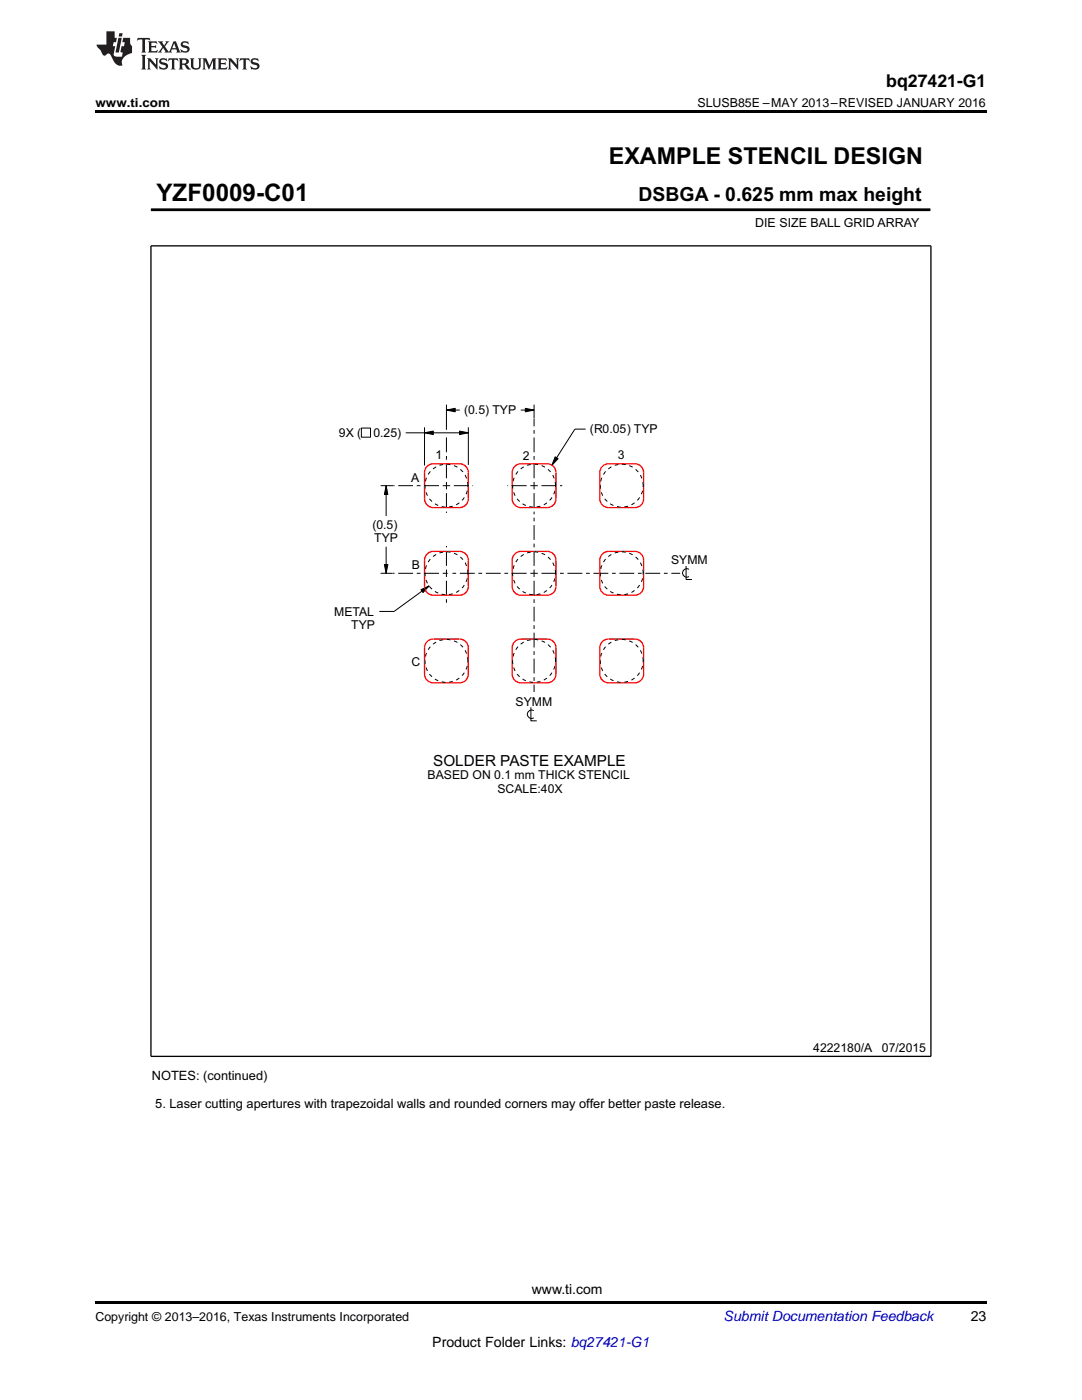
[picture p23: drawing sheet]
<svg xmlns="http://www.w3.org/2000/svg" width="216mm" height="279mm" viewBox="0 0 216 279" stroke-linecap="round" stroke-linejoin="round" font-family="sans-serif">
<defs><g id="words">
<text font-size="4.8" x="31.2" y="40.1">YZF0009-C01</text>
<text font-size="4.6" x="121.5" y="32.7">EXAMPLE STENCIL DESIGN</text>
<text font-size="3.9" x="127.4" y="40.1">DSBGA - 0.625 mm max height</text>
<text font-size="3.5" x="176.8" y="17.3">bq27421-G1</text>
<text font-size="3.1" x="86.4" y="152.8">SOLDER PASTE EXAMPLE</text>
<g font-size="2.8">
<text x="106.1" y="258.2">www.ti.com</text>
<text x="193.7" y="263.6">23</text>
<text x="86.3" y="268.9">Product Folder Links: bq27421-G1</text>
</g>
<text font-size="2.8" fill="#0000c8" x="144.4" y="263.6">Submit Documentation Feedback</text>
<g font-size="2.6">
<text x="30.3" y="215.5">NOTES: (continued)</text>
<text x="31" y="221">5. Laser cutting apertures with trapezoidal walls and rounded corners may offer better paste release.</text>
</g>
<g font-size="2.5">
<text x="19" y="21.4">www.ti.com</text>
<text x="139.2" y="21.4">SLUSB85E –MAY 2013–REVISED JANUARY 2016</text>
<text x="150.7" y="45.4">DIE SIZE BALL GRID ARRAY</text>
<text x="19" y="263.6">Copyright © 2013–2016, Texas Instruments Incorporated</text>
</g>
<g font-size="2.4">
<text x="92.6" y="82.7">(0.5) TYP</text>
<text x="67.6" y="87.3">9X (</text>
<text x="74.5" y="87.3">0.25)</text>
<text x="117.7" y="86.5">(R0.05) TYP</text>
<text x="86.9" y="91.7">1</text>
<text x="104.3" y="91.7">2</text>
<text x="123.3" y="91.7">3</text>
<text x="82" y="96.1">A</text>
<text x="74.3" y="105.6">(0.5)</text>
<text x="74.7" y="108.2">TYP</text>
<text x="82.2" y="113.5">B</text>
<text x="133.9" y="112.6">SYMM</text>
<text x="66.7" y="122.9">METAL</text>
<text x="70.1" y="125.5">TYP</text>
<text x="82.1" y="133">C</text>
<text x="102.9" y="140.8">SYMM</text>
<text x="85.3" y="155.6">BASED ON 0.1 mm THICK STENCIL</text>
<text x="99.3" y="158.2">SCALE:40X</text>
<text x="162.3" y="209.9">4222180/A</text>
<text x="176" y="209.9">07/2015</text>
</g>
</g></defs>
<path d="M19 22h177.8v.5h-177.8zM77 96.9l.4 1.8h-.7zM84.7 86.4l1.8-.4v.7zM89.1 81.8l1.7-.3v.7zM91.7 86l1.8 .4-1.8 .3zM104.8 81.5l1.8 .3-1.8 .4zM110.8 91.2l.6 .3-1.3 1.3zM76.7 112.7h.7l-.4 1.7zM84 117.7l1.6-.8-1.2 1.3zM19 259.7h177.8v.5h-177.8z" fill="#000"/>
<g fill="none" stroke="#000" stroke-width=".2">
<path d="M30.1 41.9h155.5M185.6 41.6v.5M72.1 85.4h1.8v1.9h-1.8zM76 96.9h2.5M77 96.9l.4 1.8h-.7zM77 96.9v6.1M80.9 86.4h12.6M84.7 86.4l1.8-.4v.7zM84.7 85.3v7.6M89.1 81.8l1.7-.3v.7zM89.1 80.7v5.1M89.1 81.8h2.6"/>
<path d="M91.7 86l1.8 .4-1.8 .3zM93.5 85.3v7.5M103.9 81.8h2.7M104.8 81.5l1.8 .3-1.8 .4zM106.6 80.7v2.8M110.8 91.2l.6 .3-1.3 1.3zM116.9 85.6h-2.2l-4.6 7.2M76 114.4h2.4M76.7 112.7h.7l-.4 1.7zM77 109.1v5.3M84 117.7l1.6-.8-1.2 1.3zM85.6 116.9l-7 5.1h-2.9"/>
<path d="M136.9 113v2.7h1.2M137.5 113.6a.86 .86 0 0 0-1.3 .7 .86 .86 0 0 0 1.3 .8M105.9 141.2v2.7h1.2M106.5 141.8a.86 .86 0 0 0-1.3 .7 .86 .86 0 0 0 1.3 .8"/>
</g>
<path d="M30.1 49.1h155.7v161.7h-155.7z" fill="none" stroke="#000" stroke-width=".26"/>
<path d="M30.1 41.9h155.5" fill="none" stroke="#000" stroke-width=".55"/>
<path d="M85.2 93.1l.8-.5h.5h5.2a1.75 1.75 0 0 1 1.8 1.7v5.3a1.75 1.75 0 0 1-1.8 1.7h-5.2a1.75 1.75 0 0 1-1.8-1.7v-5.3l.1-.5zM102.7 93.1l.8-.5h.4h5.3a1.75 1.75 0 0 1 1.7 1.7v5.3a1.75 1.75 0 0 1-1.7 1.7h-5.3a1.75 1.75 0 0 1-1.7-1.7v-5.3l.1-.5zM120.2 93.1l.8-.5h.4h5.3a1.75 1.75 0 0 1 1.7 1.7v5.3a1.75 1.75 0 0 1-1.7 1.7h-5.3a1.75 1.75 0 0 1-1.7-1.7v-5.3v-.5zM85.2 110.6l.8-.5 .5-.1h5.2a1.75 1.75 0 0 1 1.8 1.8v5.2a1.75 1.75 0 0 1-1.8 1.8h-5.2a1.75 1.75 0 0 1-1.8-1.8v-5.2l.1-.5zM102.7 110.6l.8-.5 .4-.1h5.3a1.75 1.75 0 0 1 1.7 1.8v5.2a1.75 1.75 0 0 1-1.7 1.8h-5.3a1.75 1.75 0 0 1-1.7-1.8v-5.2l.1-.5zM120.2 110.6l.8-.5 .4-.1h5.3a1.75 1.75 0 0 1 1.7 1.8v5.2a1.75 1.75 0 0 1-1.7 1.8h-5.3a1.75 1.75 0 0 1-1.7-1.8v-5.2v-.5zM91.7 127.5h-5.2a1.75 1.75 0 0 0-1.8 1.8v5.2a1.75 1.75 0 0 0 1.8 1.8h5.2a1.75 1.75 0 0 0 1.8-1.8v-5.2a1.75 1.75 0 0 0-1.8-1.8M109.2 127.5h-5.3a1.75 1.75 0 0 0-1.7 1.8v5.2a1.75 1.75 0 0 0 1.7 1.8h5.3a1.75 1.75 0 0 0 1.7-1.8v-5.2a1.75 1.75 0 0 0-1.7-1.8M126.7 127.5h-5.3a1.75 1.75 0 0 0-1.7 1.8v5.2a1.75 1.75 0 0 0 1.7 1.8h5.3a1.75 1.75 0 0 0 1.7-1.8v-5.2a1.75 1.75 0 0 0-1.7-1.8" fill="none" stroke="#f00" stroke-width=".26"/>
<g fill="none" stroke="#000" stroke-width=".2" stroke-dasharray=".7 .7 3 .7" stroke-linecap="butt">
<path d="M89.1 96.9v5.5M89.1 96.9v-9.8M89.1 96.9h-10.5M89.1 96.9h5.3M106.6 96.9v5.7M106.6 96.9v-13.3M106.6 96.9h-5.4M106.6 96.9h5.6M89.1 114.4v5.9M89.1 114.4v-5.4M89.1 114.4h-10.7M89.1 114.4h.2"/>
<path d="M106.6 114.4v23.7M106.6 114.4v-11.8M106.6 114.4h-16.6M106.6 114.4h29.1"/>
</g>
<g fill="none" stroke="#000" stroke-width=".2" stroke-dasharray=".7 .7" stroke-linecap="butt">
<circle cx="89.1" cy="96.9" r="4.3"/>
<circle cx="106.6" cy="96.9" r="4.3"/>
<circle cx="124.1" cy="96.9" r="4.3"/>
<circle cx="89.1" cy="114.4" r="4.3"/>
<circle cx="106.6" cy="114.4" r="4.3"/>
<circle cx="124.1" cy="114.4" r="4.3"/>
<circle cx="89.1" cy="131.9" r="4.3"/>
<circle cx="106.6" cy="131.9" r="4.3"/>
<circle cx="124.1" cy="131.9" r="4.3"/>
</g>
<g fill="#231f20">
<path d="M27.5 7.6l-.1 .5 .4-.2h.6v.1v2.1l-.2 .4h1l-.3-.4v-2.1l.1-.1h.5l.5 .2-.2-.5zM29.5 8.3l.2 .3v1.5l-.2 .4h1.8l.2-.6a1.04 1.04 0 0 1-1.3 .2v-.7h.6l.3 .2v-.6l-.3 .2h-.6v-.6l.8-.1 .4 .3-.2-.5zM31.5 8.3l.9 1.1-.9 1.1h.8l-.2-.2 .5-.7 .4 .7-.2 .2h1.5l-.1-.2 .1-.4h.9l.1 .4-.2 .2h1l-.3-.3-.7-1.9h-.5l-.9 2-.8-1 .9-1h-.8l.1 .3-.3 .5-.4-.6 .2-.2zM34.7 8.6l.4 1h-.7zM36.3 8.4a.63 .63 0 0 0-.2 .7 .63 .63 0 0 0 .6 .4l.6 .2 .1 .2a.75 .75 0 0 1-.7 .4 .75 .75 0 0 1-.6-.5l.1 .7 .1-.1a1.11 1.11 0 0 0 1.5-.6 1.13 1.13 0 0 0-1.2-.8l-.1-.4a1.04 1.04 0 0 1 1.2 .2l-.2-.5-.1 .1-.5-.2zM28.2 10.9l.2 .4v2.2l-.2 .4h1l-.3-.4v-2.2l.3-.4zM29.3 11.6l.3 .4v1.5l-.3 .4h.8l-.2-.4v-1.3l1.5 1.7v-1.9l.2-.4h-.7l.2 .4v.9l-1.1-1.3zM32 11.8a.62 .62 0 0 0-.2 .7 .62 .62 0 0 0 .6 .4l.6 .1 .1 .3a.76 .76 0 0 1-.7 .3 .76 .76 0 0 1-.6-.4l.1 .7 .1-.1a1.11 1.11 0 0 0 1.5-.6 1.13 1.13 0 0 0-1.2-.8l-.1-.4a1.04 1.04 0 0 1 1.2 .2l-.2-.6-.1 .1-.5-.1zM33.7 11.6l-.2 .6a.61 .61 0 0 1 .8-.3v1.6l-.2 .4h.9l-.2-.4v-1.6a.63 .63 0 0 1 .8 .3l-.2-.6zM35.6 11.6l.3 .4v1.5l-.3 .4h1l-.2-.2v-.8l.5 .2a.76 .76 0 0 0 1.2 .7l-1-1a.58 .58 0 0 0 .6-.5 .58 .58 0 0 0-.5-.6zM36.4 11.9h.1a.45 .45 0 0 1 .5 .1 .45 .45 0 0 1 .1 .5l-.7 .2zM37.9 11.6l.2 .2a2.17 2.17 0 0 0 .3 1.9 .99 .99 0 0 0 1.6-.6v-1.1l.2-.4h-.7l.2 .2a1.92 1.92 0 0 1-.2 1.8 .6 .6 0 0 1-.9-.5v-1.1l.2-.4zM40.4 11.6l.2 .4v1.5l-.2 .4h.7l-.2-.4v-1.4l.8 1.8 .8-1.8v1.4l-.2 .4h.9l-.2-.4v-1.5l.2-.4h-.8l-.6 1.5-.6-1.5zM43.4 11.6l.2 .4v1.5l-.2 .4h1.8l.2-.6a1.04 1.04 0 0 1-1.3 .1v-.6h.5l.4 .2v-.6l-.4 .2h-.5v-.7h.8l.3 .3-.1-.6zM45.5 11.6l.2 .4v1.5l-.2 .4h.7l-.2-.4v-1.3l1.5 1.7v-1.9l.2-.4h-.7l.2 .4v.9l-1.1-1.3zM47.9 11.6l-.1 .6a.61 .61 0 0 1 .8-.3v1.6l-.3 .4h1l-.3-.4 .1-1.6a.63 .63 0 0 1 .7 .3l-.1-.6zM50.2 11.8a.62 .62 0 0 0-.2 .7 .62 .62 0 0 0 .6 .4l.6 .1 .2 .3a.76 .76 0 0 1-.8 .3 .76 .76 0 0 1-.6-.4l.1 .7 .2-.1a1.11 1.11 0 0 0 1.5-.6 1.13 1.13 0 0 0-1.3-.8l-.1-.4a1.04 1.04 0 0 1 1.2 .2l-.1-.6-.2 .1-.5-.1z"/>
<path d="M21.2 6.3v2.6h-1.9l.1 .4 .7 .9a.91 .91 0 0 0 1 .8 .56 .56 0 0 1 .5-.3 .56 .56 0 0 1 .5 .3l.4 .8a1.53 1.53 0 0 0 1.9 1.2 1.54 1.54 0 0 1 1-2.1l.9-.3v-1.4a1.52 1.52 0 0 1-.3-1.6h-1.4l-.2 .8h.5l-.2 .8h-.4l-.2 1v.2l.4 .1-.2 .8a1.93 1.93 0 0 1-1.6-.3l.3-1.8h-.5l.2-.8h.4l.2-.8h-.4v-1.3zM23.6 7.6l-.6 2.9h.7l.6-2.9zM23.8 6.6l-.1 .7h.6l.2-.7z"/>
</g>
<use href="#words"/>
</svg>
